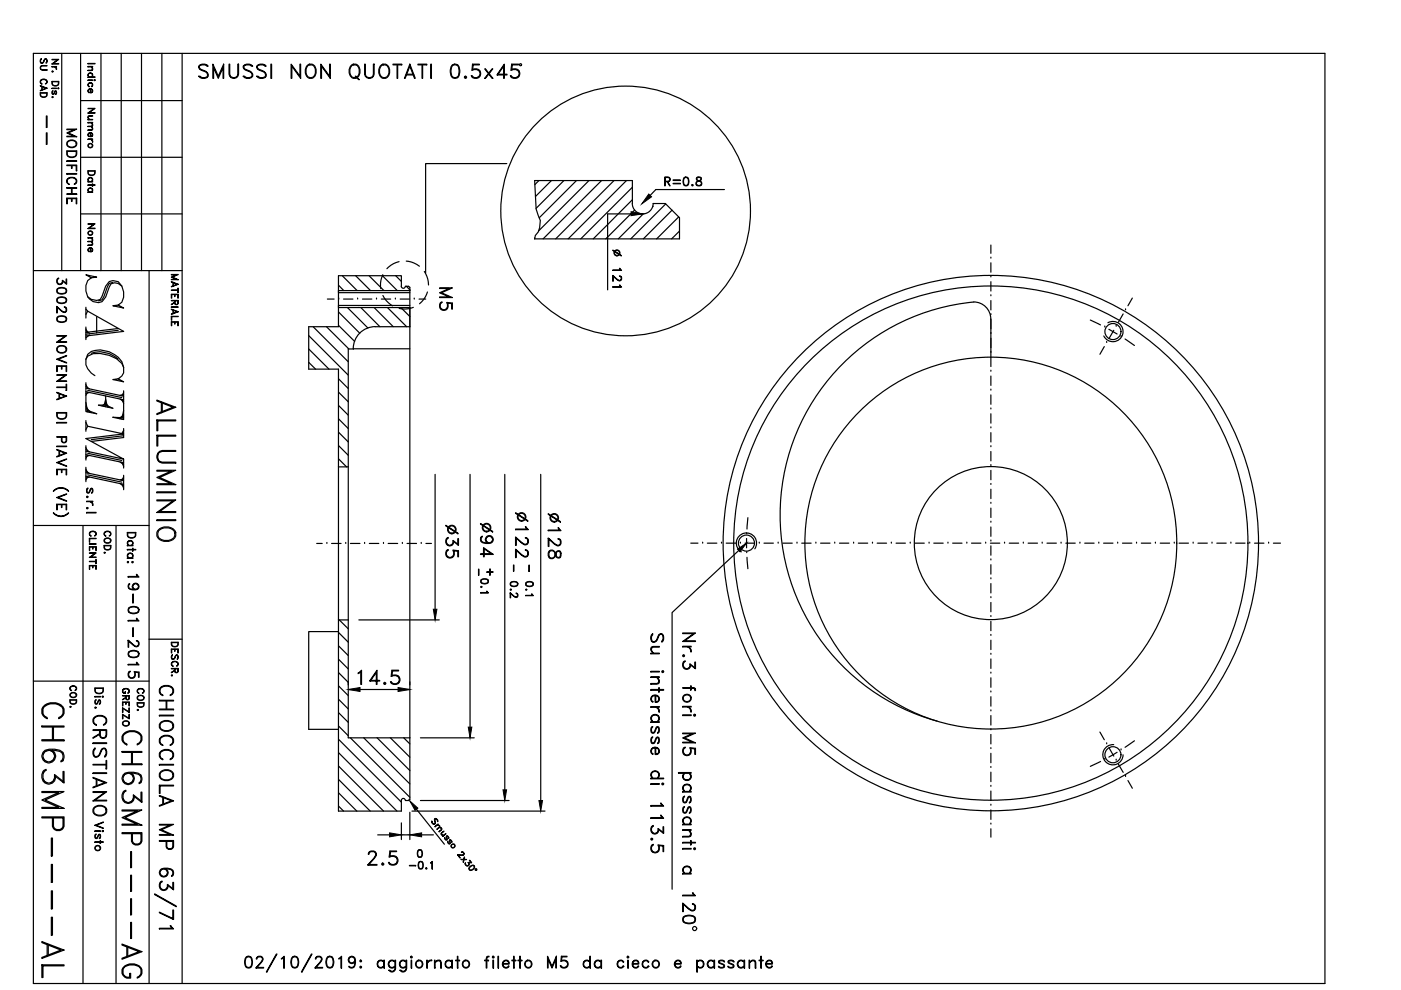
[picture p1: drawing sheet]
<svg xmlns="http://www.w3.org/2000/svg" width="297mm" height="210mm" viewBox="0 0 297 210" stroke-linecap="round" stroke-linejoin="round" font-family="sans-serif">
<defs><g id="words">
<text font-size="12.8" x="27.5" y="105.1" transform="rotate(-90 27.5 105.1)">SACEMI</text>
<text font-size="8.4" x="14.8" y="208.5" transform="rotate(-90 14.8 208.5)">CH63MP----AL</text>
<text font-size="7.9" x="31.4" y="208.5" transform="rotate(-90 31.4 208.5)">CH63MP----AG</text>
<text font-size="7.5" x="38.5" y="116.1" transform="rotate(-90 38.5 116.1)">ALLUMINIO</text>
<g font-size="6.6">
<text x="41.3" y="18">SMUSSI NON QUOTATI 0.5x45</text>
<text x="75.1" y="146.4">14.5</text>
<text x="24" y="174.3" transform="rotate(-90 24 174.3)">CRISTIANO</text>
</g>
<text font-size="6.2" x="76.9" y="184.5">2.5</text>
<g font-size="5.7">
<text x="97" y="67" transform="rotate(-90 97 67)">M5</text>
<text x="30.7" y="145" transform="rotate(-90 30.7 145)">19-01-2015</text>
<text x="141.8" y="182" transform="rotate(-90 141.8 182)">Su interasse di 113.5</text>
</g>
<text font-size="5.3" x="17.6" y="44.5" transform="rotate(-90 17.6 44.5)">MODIFICHE</text>
<g font-size="4.9">
<text x="140.1" y="40.6">R=0.8</text>
<text x="21.5" y="54.7" transform="rotate(-90 21.5 54.7)">Nome</text>
<text x="111.1" y="128.1" transform="rotate(-90 111.1 128.1)">- 0.2</text>
</g>
<g font-size="4.4">
<text x="11.3" y="21.9" transform="rotate(-90 11.3 21.9)">SU CAD</text>
<text x="24.7" y="118.5" transform="rotate(-90 24.7 118.5)">COD.</text>
<text x="102.3" y="123.1">+</text>
<text x="17.6" y="151.3" transform="rotate(-90 17.6 151.3)">COD.</text>
<text x="28.6" y="155.2" transform="rotate(-90 28.6 155.2)">GREZZO</text>
<text x="31.7" y="151.7" transform="rotate(-90 31.7 151.7)">COD.</text>
</g>
<text font-size="3.1" x="11.3" y="31.8" transform="rotate(-90 11.3 31.8)">--</text>
</g></defs>
<!-- layer: 11 -->
<g fill="none" stroke="#000" stroke-width=".25">
<path d="M210.1 54.7h.1M210.1 58.7h.1M210.1 52v1.7M210.1 55.7v2M210.1 59.7v2M69.4 63.4h1.4M71.8 63.4h.1M72.8 63.4h2M75.8 63.4h.1M76.8 63.4h2M79.8 63.4h.1M80.8 63.4h2"/>
<path d="M83.8 63.4h.1M84.8 63.4h2M87.8 63.4h.1M88.8 63.4h1.5M210.1 62.7h.1M210.1 66.7h.1M210.1 70.7h.1M210.1 74.7h.1M210.1 78.7h.1M210.1 63.7v2M210.1 67.7v2M210.1 71.7v2"/>
<path d="M210.1 75.7v2M210.1 79.7v2M231.2 67.9l2.1 1M234.1 73.5l-.9 1.6M234.2 69.3h.1M234.6 72.6h.1M235.1 69.8l1.7 1M236.1 70l-1 1.7M236.7 69.2h.1M237.7 71.3h.1M238.1 66.6l-1 1.7M238.5 71.9l2 1.4"/>
<path d="M238.6 65.7h.1M240.1 63.2l-1 1.6M210.1 82.7h.1M210.1 86.7h.1M210.1 90.7h.1M210.1 94.7h.1M210.1 98.7h.1M210.1 83.7v2M210.1 87.7v2M210.1 91.7v2M210.1 95.7v2M210.1 99.7v2"/>
<path d="M67.1 115.2h1.2M69.3 115.2h.1M70.3 115.2h2M73.3 115.2h.1M74.3 115.2h2M77.3 115.2h.1M78.3 115.2h2M81.3 115.2h.1M82.3 115.2h2M85.3 115.2h.1M86.3 115.2h2M89.3 115.2h.1"/>
<path d="M90.3 115.2h1.2M146.5 115.2h1.5M149 115.2h.1M150 115.2h2M153 115.2h.1M154 115.2h2M157 115.2h.1M158 115.2h2M158.3 114.2v2M158.3 113.2h.1M158.3 117.2h.1M158.4 118.2l.2 2.4"/>
<path d="M158.6 109.8l-.2 2.4M161 115.2h.1M162 115.2h2M165 115.2h.1M166 115.2h2M169 115.2h.1M170 115.2h2M173 115.2h.1M174 115.2h2M177 115.2h.1M178 115.2h2M181 115.2h.1"/>
<path d="M182 115.2h2M185 115.2h.1M186 115.2h2M189 115.2h.1M190 115.2h2M193 115.2h.1M194 115.2h2M197 115.2h.1M198 115.2h2M201 115.2h.1M202 115.2h2M205 115.2h.1"/>
<path d="M206 115.2h2M209 115.2h.1M210 115.2h2M210.1 102.7h.1M210.1 106.7h.1M210.1 110.7h.1M210.1 114.7h.1M210.1 118.7h.1M210.1 103.7v2M210.1 107.7v2M210.1 111.7v2M210.1 115.7v2"/>
<path d="M210.1 119.7v2M213 115.2h.1M214 115.2h2M217 115.2h.1M218 115.2h2M221 115.2h.1M222 115.2h2M225 115.2h.1M226 115.2h2M229 115.2h.1M230 115.2h2M233 115.2h.1"/>
<path d="M234 115.2h2M237 115.2h.1M238 115.2h2M241 115.2h.1M242 115.2h2M245 115.2h.1M246 115.2h2M249 115.2h.1M250 115.2h2M253 115.2h.1M254 115.2h2M257 115.2h.1"/>
<path d="M258 115.2h2M261 115.2h.1M262 115.2h2M265 115.2h.1M266 115.2h2M269 115.2h.1M270 115.2h1.5M210.1 122.7h.1M210.1 126.7h.1M210.1 130.7h.1M210.1 134.7h.1M210.1 138.7h.1"/>
<path d="M210.1 123.7v2M210.1 127.7v2M210.1 131.7v2M210.1 135.7v2M210.1 139.7v2M210.1 142.7h.1M210.1 146.7h.1M210.1 150.7h.1M210.1 154.7h.1M210.1 158.7h.1M210.1 143.7v2M210.1 147.7v2"/>
<path d="M210.1 151.7v2M210.1 155.7v2M210.1 159.7v2M233.2 155.2l.9 1.6M234.6 157.7h.1M235.1 158.6l1 1.7M236.8 159.5l-1.7 1M237.7 159h.1M240.5 157.1l-2 1.3M210.1 162.7h.1M210.1 166.7h.1M210.1 170.7h.1"/>
<path d="M210.1 174.7h.1M210.1 163.7v2M210.1 167.7v2M210.1 171.7v2M210.1 175.7v1.8M233.3 161.5l-2.1 1M234.2 161h.1M236.7 161.2h.1M237.1 162l1 1.8M238.6 164.6h.1M239.1 165.5l1 1.6"/>
</g>
<!-- layer: 3 -->
<g fill="none" stroke="#000" stroke-width=".25">
<path d="M7.1 11.3h273.8v197.2h-273.8zM13.1 11.3v46.1M17.1 11.3v46.1M18.7 13.5h1.5zM18.7 14.1l.9 .1zM18.7 14.9h.7l.2-.2-.2-.5 .2 .2v.5zM18.7 16.3l1.5 .1zM18.7 17h.9zM18.9 15.5a.48 .48 0 0 1 .7 .1 .48 .48 0 0 1-.2 .7l.2-.3a.44 .44 0 0 0-.4-.5 .44 .44 0 0 0-.5 .5l.2 .3-.2-.3zM18.9 17.6a.45 .45 0 0 1 .6 .1 .45 .45 0 0 1-.1 .6 .4 .4 0 0 0 .1-.6 .4 .4 0 0 0-.6 0 .4 .4 0 0 0 0 .6l-.2-.2zM19.1 18.9v.8a.48 .48 0 0 0 .5-.5 .48 .48 0 0 0-.5-.5 .48 .48 0 0 0-.4 .5v.3l.2 .1a.4 .4 0 0 1 0-.6 .4 .4 0 0 1 .6 0 .4 .4 0 0 1-.1 .6h-.2v-.7M20 16.9l.2 .1-.1 .1z"/>
<path d="M20.1 17h.1M21.4 11.3v46.1M25.7 11.3v46.1M30 11.3v46.1M34.3 11.3v46.1M38.6 11.3v197.2M17.1 21.3h21.5M17.1 33.4h21.5M18.7 23h1.5l-1.3 .9 1.3 .1h-1.5l1.2-1zM18.7 25.3l.9 .1zM18.7 26h.9zM18.7 26.8h.7l.2-.3-.2-.5 .2 .3v.5z"/>
<path d="M18.7 27.6h.7l.2-.3-.2-.5 .2 .2v.6zM18.7 29.5h.9zM18.7 36.2h1.5v.5a.8 .8 0 0 1-.8 .5 .8 .8 0 0 1-.7-.5zM18.7 38.5l.9 .1zM18.7 39.2l1.5 .1zM18.7 24.6l.9-.1-.8 .2-.1 .3 .2 .3-.2-.3zM18.7 36.3h1.4a.71 .71 0 0 1-.5 .8 .71 .71 0 0 1-.9-.4zM18.9 37.7a.49 .49 0 0 1 .7 .1 .49 .49 0 0 1-.2 .7l.2-.3a.44 .44 0 0 0-.4-.5 .44 .44 0 0 0-.5 .5l.2 .3-.2-.3zM18.9 39.9a.48 .48 0 0 1 .7 .1 .48 .48 0 0 1-.2 .7l.2-.3a.44 .44 0 0 0-.4-.5 .44 .44 0 0 0-.5 .5l.2 .3-.2-.3zM19.1 28.2v.8a.46 .46 0 0 0 .5-.6 .46 .46 0 0 0-.7-.2l-.2 .5 .2 .2a.4 .4 0 0 1 0-.6 .4 .4 0 0 1 .6 0 .4 .4 0 0 1-.1 .6h-.2v-.7M19.2 29.5a.47 .47 0 0 1 .4 .6zM19.6 39v.5z"/>
<path d="M7.1 57.4h31.5M12.1 59.9l.2 .2 .3 .2 .4-.2 .2-.2M12.3 59l-.2 .3M13.3 59.6a.7 .7 0 0 1-.6 .7 .7 .7 0 0 1-.8-.5 .7 .7 0 0 1 .5-.9v.1a.69 .69 0 0 0 .1 1.3M17.1 45.4h21.5M18.7 40.7l.9 .1zM31.6 57.4v151.1M36.3 58.2h1.5l-1.3 .6 1.3 .5h-1.5l1.1-.1-1.1-.4 1.1-.5zM36.3 59.7l1.5 .6-1.5 .5 1.3-.5zM36.7 59.9v.8M36.8 59.9v.7M12 65.1l1 .8a.64 .64 0 0 0 1 .2 .7 .7 0 0 0-.1-1h-.3l.3 .1 .1 .7a.42 .42 0 0 1-.7 .2l-1.3-1.1v1.4l.1-1.3"/>
<path d="M12 71.2h2.1l-1.8 1.3 1.8 .1h-2.1l1.8-1.3zM12 76.2l2.1-.8-1.8 .8 1.8 .8zM12 79.5h2.1l-1.8 1.3 1.8 .1h-2.1l1.8-1.3zM12.1 61.2a1.34 1.34 0 0 1 2 .3v.3a1.21 1.21 0 0 1-2.1 0zM12.1 61.4a1.61 1.61 0 0 1 1.9 0M12.1 61.9a1.61 1.61 0 0 0 1.9 0M12.1 63.3a1.3 1.3 0 0 1 2 .3v.1a1.19 1.19 0 0 1-2.1 0zM12.1 63.3a1.61 1.61 0 0 1 1.9 0M12.1 64a1.61 1.61 0 0 0 1.9 0M12.1 67.3a1.34 1.34 0 0 1 2 .3v.1a1.13 1.13 0 0 1-1.7 .6 .67 .67 0 0 1-.3-1zM12.1 67.4a1.52 1.52 0 0 1 1.9 0M12.1 68a1.61 1.61 0 0 0 1.9 0"/>
<path d="M12.2 61.2v.9M12.2 63.3v.7M12.2 67.3v.8M12.2 73.7a1.1 1.1 0 0 1 1.8 .3 .99 .99 0 0 1-.7 .8 .99 .99 0 0 1-1.1-.3zM12.3 73.5a1.07 1.07 0 0 1 1.2-.2 1.07 1.07 0 0 1 .6 1 1.1 1.1 0 0 1-1.2 .6 1.1 1.1 0 0 1-.9-1zM14.1 77.6h-2.1v1.2l.1-1.1h1.9M36.3 62.4h1.5v.8l-.1-.7h-1.3l-.1 .7zM36.3 65.1h1.5zM36.3 65.5l1.5 .6-1.5 .5 1.3-.5zM36.3 67.1h1.5h-1.4l-.1 .8zM36.3 68.2h1.5v.9l-.1-.8h-1.3l-.1 .8zM36.7 65.7v.8"/>
<path d="M36.8 65.8v.7M37 62.5v.4l.1-.4M37 63.8l.2 .7h.4l.2-.8h-1.5l1.4 .1-.1 .6h-.4l-.1-.6M37 64.1l-.7 .5 .7-.4M37 68.3v.4l.1-.4M37.7 61.5h-1.4l1.4 .1M37.7 61.1l.1 .9zM71.8 64.8h15.1M71.8 62.1h15.1M86.9 73.9l-12 .1M86.9 61.5v3.7h-15.1v-3.6h15.1M86.9 69.3v87.1"/>
<path d="M210.1 67.6a3.6 3.6 0 0 0-3.6-3.6 45.4 45.4 0 0 0-40.9 41.2 45.4 45.4 0 0 0 33.1 47.7M210.1 67.6v8.1M234.9 68.4a2.15 2.15 0 0 1 3 .9 2.15 2.15 0 0 1-1 2.9 2.15 2.15 0 0 1-2.9-1M12 83.2l2.1 .8-2.1 .8 1.8-.8zM12 87.5h2.1v.7a1.12 1.12 0 0 1-1 .7 1.12 1.12 0 0 1-1.1-.7zM12 89.6l2.1 .1zM12 94.6l2.1 .1zM12 95.3l2.1 .8-2.1 .8 1.8-.8zM12 98.1l2.1-.8-1.8 .8 1.8 .8zM12.1 87.6h1.9a1.02 1.02 0 0 1-.5 1.2 1.02 1.02 0 0 1-1.3-.3zM12.5 83.4v1.2M12.5 95.5v1.2"/>
<path d="M12.6 83.5v1M12.6 95.6v1M13 92.7l.1 1a.56 .56 0 0 0 .6 .2 .56 .56 0 0 0 .4-.4v-.9h-2.1l2 .1-.1 1h-.7l-.1-1M14 82.1h-2l2 .1M14.1 99.5h-2.1v1.2l.1-1.1h1.9M71.8 99v32.4M73.8 99v32.4M7.1 111.4h24.5M11.3 104.1a2.05 2.05 0 0 1 3.2 .1 2.16 2.16 0 0 0-3.2 0zM11.3 108.7a2.16 2.16 0 0 0 3.2 0 1.97 1.97 0 0 1-3.2 0zM12 105.5l2.1-.8-1.8 .8 1.8 .8zM14.1 106.9h-2.1v1.2l.1-1.1h1.9"/>
<path d="M17.6 111.4v97.1M19 114.1l1.4 .1h-1.4v.8zM19 115.3l1.4 .1zM19 117.2h1.4l-1.2 .9 1.2 .1h-1.4l1.2-.9zM19 119.9h1.4v.8l-.1-.7h-1.3v.7zM19 112.9a.72 .72 0 0 1 .9-.3 .72 .72 0 0 1 .4 .8l-.2 .3a.5 .5 0 0 0 .2-.6 .5 .5 0 0 0-.5-.4h-.3a.5 .5 0 0 0-.5 .4 .5 .5 0 0 0 .3 .6l-.3-.4zM19.6 120v.4l.1-.4M20.3 119h-1.3l1.3 .1M20.4 115.9h-1.4v.8v-.7h1.3M24.6 111.4v97.1M27 112.9h1.8v.6a.96 .96 0 0 1-.9 .6 .96 .96 0 0 1-.9-.6zM27 115.6l1.2 .1z"/>
<path d="M27 116.5l1.8 .1zM27 118.3l1.2 .1zM27.1 113h1.6a.86 .86 0 0 1-.6 1 .86 .86 0 0 1-1-.5zM27.2 114.7a.58 .58 0 0 1 .9 .1 .58 .58 0 0 1-.2 .8l.2-.3a.52 .52 0 0 0-.5-.6 .52 .52 0 0 0-.5 .6l.1 .3a.54 .54 0 0 1 0-.9zM27.2 117.3a.59 .59 0 0 1 .9 .2 .59 .59 0 0 1-.2 .8l.2-.3a.53 .53 0 0 0-.5-.7 .53 .53 0 0 0-.5 .7l.1 .3a.55 .55 0 0 1 0-1zM28.1 116.2l.1 .6zM160 116.4a2.15 2.15 0 0 0-.6-3.1 2.15 2.15 0 0 0-3 .7 2.15 2.15 0 0 0 .8 3M31.6 135.5h7M36.3 136.2h1.5v.5a.79 .79 0 0 1-.7 .5 .79 .79 0 0 1-.8-.5zM36.3 137.6h1.5v.8l-.1-.7h-1.3l-.1 .7zM36.4 136.2h1.3v.5a.7 .7 0 0 1-.6 .4 .7 .7 0 0 1-.7-.4zM36.5 138.8l-.1 .4 .1 .5 .5-.1 .4-.8a.55 .55 0 0 1 .4 .5 .55 .55 0 0 1-.2 .5l.1-.3-.1-.6-.3 .1-.3 .6a.35 .35 0 0 1-.6 .1l-.1-.5z"/>
<path d="M37 137.7v.4l.1-.4M71.8 133.9h-6.3v20.7h6.3M101.9 125.6h1.5l-.2-.3 .4 .4zM111.4 126.2h1.5l-.1-.3 .3 .4zM111.5 123.5l.6-.2a.72 .72 0 0 1 1 .6 .94 .94 0 0 1-1.7 0zM111.5 123.6l.6-.2 .9 .2M111.5 124.1l.6 .2 .9-.2M112.9 123.5v.6M7.1 144.4h24.5M20.1 145.9h1.8v.6a.95 .95 0 0 1-.9 .6 .95 .95 0 0 1-.9-.6zM20.1 147.7l1.2 .1zM20.2 146h1.6a.85 .85 0 0 1-.5 1 .85 .85 0 0 1-1.1-.5z"/>
<path d="M21.7 147.7l.1-.1 .1 .2h-.2zM21.7 147.7l.1 .1zM36.3 143.2l.2-.1v.1zM36.4 140.5a.71 .71 0 0 1 .9-.3 .71 .71 0 0 1 .4 .8l-.3 .3a.51 .51 0 0 0 .3-.6 .51 .51 0 0 0-.5-.4h-.3a.51 .51 0 0 0-.5 .4 .51 .51 0 0 0 .3 .6l-.2-.1a.47 .47 0 0 1-.1-.7zM36.5 143.2h.1M37 141.8l.1 .7 .4 .1 .3-.3v-.6h-1.5l1.4 .1-.1 .7h-.4l-.1-.7M37 142.1l-.7 .5 .7-.4M236.1 157.9a2.15 2.15 0 0 0-2.3 2 2.15 2.15 0 0 0 2.1 2.3 2.15 2.15 0 0 0 2.2-2.2M20.1 178.5l1.8 .1zM20.2 177.6h.4M20.3 176.9v.8M20.9 177h.3"/>
<path d="M21 176.9l-.4 .8-.2 .1a.54 .54 0 0 1 0-.9l-.2 .1M21.2 176.9v.8M21.2 177.6l-.1 .2a.54 .54 0 0 0 0-.9l-.6 .8M21.2 178.2l.1 .6zM86.8 183.5l1.3 .1zM88.7 180.2a.54 .54 0 0 1 .8 .3l.1 .3a.74 .74 0 0 1-.5 1l-.4-.1-.2-.2v-.7zM88.7 181.6h.6M88.7 180.3h.6M88.8 180.2l-.3 .6 .3 .9M88.9 182.7a.57 .57 0 0 1 .8 .2v.4a.69 .69 0 0 1-.4 .9h-.2a1.03 1.03 0 0 1-.2-1.5zM88.9 184.1h.6M88.9 182.8h.6"/>
<path d="M89 182.7l-.3 .6 .3 .9M89.2 180.2l.3 .6-.3 .9M89.4 182.7l.3 .6-.3 .9M90.3 184l.2 .1-.1 .1h-.1zM90.3 184.1l.1 .1zM91.3 182.9l.4-.3v1.6l-.1-1.4zM52.2 202.9a.79 .79 0 0 1 1.2 .3 2.16 2.16 0 0 1-.2 1.9 .79 .79 0 0 1-1.2-.3 1.99 1.99 0 0 1 .2-1.9zM52.2 205l.4 .1 .6-.1M52.2 203l.4-.1 .6 .1M52.4 202.9a1.9 1.9 0 0 0 0 2.2M53.1 202.9a1.9 1.9 0 0 1 0 2.2M54.3 205.1h1.6v.1h-1.7l1.3-1.5a.49 .49 0 0 0-.2-.8h-.5l-.5 .4 .3-.4 .7-.2a.62 .62 0 0 1 .4 1l-1.4 1.5"/>
<path d="M58.6 202.3h.1l-2.2 3.8zM59.7 203.2l.5-.5v2.5l-.1-2.2zM62 202.9a.79 .79 0 0 1 1.2 .3 2.08 2.08 0 0 1-.2 1.9 .77 .77 0 0 1-1.2-.3 1.99 1.99 0 0 1 .2-1.9zM62 205l.4 .1 .6-.1M62 203l.4-.1 .6 .1M62.1 202.9a1.99 1.99 0 0 0 0 2.2M62.9 202.9a1.9 1.9 0 0 1 0 2.2M66 202.3h.2l-2.2 3.8h-.1zM66.9 205.1h1.5v.1h-1.7l1.3-1.5a.49 .49 0 0 0-.2-.8h-.5l-.4 .4 .2-.4 .7-.2a.62 .62 0 0 1 .4 1l-1.3 1.5M69.5 202.9a.79 .79 0 0 1 1.1 .3 1.99 1.99 0 0 1-.2 1.9 .79 .79 0 0 1-1.2-.3 1.99 1.99 0 0 1 .3-1.9zM69.5 205l.3 .1 .6-.1M69.5 203l.3-.1 .6 .1"/>
<path d="M69.6 202.9a1.9 1.9 0 0 0 0 2.2M70.3 202.9a1.9 1.9 0 0 1 0 2.2M71.8 203.2l.6-.5v2.5h-.1v-2.2zM73.9 203.7a.72 .72 0 0 0 1.1 .4l.2-.4M73.9 203.3a.69 .69 0 0 1 1.1-.3l.2 .3M74.1 205l.3 .1 .6-.1M74.4 202.9a.69 .69 0 0 0-.3 1l.3 .3M74.8 202.9l.3 .2a2.37 2.37 0 0 1-.2 2M75.2 203.9a.76 .76 0 0 1-1.1 .2 .76 .76 0 0 1 0-1.2 .76 .76 0 0 1 1.1 .2 2.19 2.19 0 0 1-.2 2 .71 .71 0 0 1-1.1-.2l.3 .2M75.2 203.6l-.1 .3-.3 .3M76.3 205l.2-.1 .2 .2-.3 .1zM76.4 203.6l.3 .1-.2 .2-.2-.1z"/>
<path d="M76.4 203.7l.1 .1zM76.4 205l.1 .1zM80.1 203.9a.74 .74 0 0 1 1.3 0l-.5-.2a.72 .72 0 0 0-.8 .7 .72 .72 0 0 0 .8 .7l.5-.2a.8 .8 0 0 1-1.2 .2 .8 .8 0 0 1-.1-1.2zM81.4 203.6h.1v1.6h-.1zM82.5 203.9a.74 .74 0 0 1 1.2 0l-.4-.2a.72 .72 0 0 0-.9 .7 .72 .72 0 0 0 .9 .7l.4-.2a.8 .8 0 0 1-1.1 .2 .8 .8 0 0 1-.1-1.2zM83.7 203.6h.2v1.8a.76 .76 0 0 1-.6 .7 .76 .76 0 0 1-.8-.4h.2a.56 .56 0 0 0 .9 0zM84.8 203.9a.74 .74 0 0 1 1.3 0l-.5-.2a.72 .72 0 0 0-.8 .7 .72 .72 0 0 0 .8 .7l.5-.2a.8 .8 0 0 1-1.1 .2 .8 .8 0 0 1-.2-1.2zM86.1 203.6h.1v1.8a.76 .76 0 0 1-.6 .7 .76 .76 0 0 1-.8-.4h.2a.59 .59 0 0 0 1 0zM87 202.9l.3-.2 .1 .3-.2 .1zM87.2 202.9l.1 .1zM87.2 203.6l.1 1.6zM90.5 203.6l.1 1.6z"/>
<path d="M90.7 203.9l.5-.3h.3v.1a.87 .87 0 0 0-.9 .6zM92.1 203.6l.1 1.6zM92.2 204.1l.6-.5 .6 .1 .1 1.5h-.1v-1.1a.49 .49 0 0 0-.8-.3zM94.5 203.9a.76 .76 0 0 1 1.3 0l-.5-.2a.72 .72 0 0 0-.8 .7 .72 .72 0 0 0 .8 .7l.5-.2a.81 .81 0 0 1-1.1 .2 .81 .81 0 0 1-.2-1.2zM95.8 203.6l.1 1.6zM96.6 203.6h.8v.1h-.8zM97 202.7l.1 2.5zM102.8 203.6h.8v.1h-.8zM103.3 202.9l-.1 .3v2h-.1v-2l.1-.3 .5-.2v.2l-.5 .1M104.5 202.7l.3 .2-.2 .2-.2-.1zM104.5 202.9l.1 .1zM104.5 203.6h.1v1.6h-.1z"/>
<path d="M105.6 202.7l.1 2.5zM106.6 204.3h1.2v-.2a.7 .7 0 0 0-1.1-.1 .7 .7 0 0 0 .4 1.1h.4l.3-.3 .1 .1a.79 .79 0 0 1-1.1 .1 .79 .79 0 0 1-.1-1.1 .79 .79 0 0 1 1.1-.1l.1 .6h-1.3M108.5 203.6h.9v.1h-.9zM108.9 202.7l.1 2.5zM109.8 203.6h.8v.1h-.8zM110.2 202.7h.1v2.5h-.1zM116.1 202.7l.9 2.2 1-2.2v2.5l-.1-1.9-.9 1.9-.8-1.9-.1 1.9zM118.9 204.9l.4 .2M119.9 203.7a.75 .75 0 0 1 .4 .7 .75 .75 0 0 1-.4 .7M120.3 204.2a1 1 0 0 0-1.4-.4l.1-1.1h1.2v.2h-1l-.2 .8a.88 .88 0 0 1 1.3 .2 .88 .88 0 0 1-.3 1.2 .88 .88 0 0 1-1.2-.3 .92 .92 0 0 0 1.5-.1M123.7 203.9a.76 .76 0 0 1 1.4 0l-.5-.2a.72 .72 0 0 0-.9 .7 .72 .72 0 0 0 .9 .7l.5-.2a.81 .81 0 0 1-1.2 .2 .81 .81 0 0 1-.2-1.2zM125.1 202.7l.1 2.5z"/>
<path d="M126.1 203.9a.74 .74 0 0 1 1.3 0l-.5-.2a.72 .72 0 0 0-.8 .7 .72 .72 0 0 0 .8 .7l.5-.2a.8 .8 0 0 1-1.1 .2 .8 .8 0 0 1-.2-1.2zM127.4 203.6h.1v1.6h-.1zM131 203.9a.74 .74 0 0 1 1.3 0l-.2 .2a.68 .68 0 0 0-1-.2 .68 .68 0 0 0 .1 1.1l.6 .1 .3-.3 .2 .1a.8 .8 0 0 1-1.2 .2 .8 .8 0 0 1-.1-1.2zM133.1 202.7l.2 .2-.1 .2-.2-.1zM133.1 202.9l.1 .1zM133.1 203.6l.1 1.6zM134.1 204.3h1.2l-.1-.5a.69 .69 0 0 0-1.1 .6 .69 .69 0 0 0 1.1 .6l.1-.2 .1 .1a.78 .78 0 0 1-1.1 .1 .78 .78 0 0 1-.1-1.1 .78 .78 0 0 1 1.1-.1l.1 .6h-1.3M136.3 203.9a.76 .76 0 0 1 1.3 0l-.2 .2a.68 .68 0 0 0-1-.2 .68 .68 0 0 0 .1 1.1l.6 .1 .3-.3 .2 .1a.81 .81 0 0 1-1.2 .2 .81 .81 0 0 1-.1-1.2zM143.1 204.3h1.2l-.1-.5a.69 .69 0 0 0-1.1 .6 .69 .69 0 0 0 1.1 .6l.1-.2 .1 .1a.79 .79 0 0 1-1.1 .1 .79 .79 0 0 1-.1-1.1 .79 .79 0 0 1 1.1-.1l.1 .6h-1.3M147.7 203.6h.1v2.5h-.1zM147.8 203.9a.79 .79 0 0 1 1.2-.1 .79 .79 0 0 1 0 1.2 .79 .79 0 0 1-1.2-.1l.5 .2a.72 .72 0 0 0 .8-.7 .72 .72 0 0 0-.8-.7zM150.1 203.9a.74 .74 0 0 1 1.3 0l-.5-.2a.72 .72 0 0 0-.8 .7 .72 .72 0 0 0 .8 .7l.5-.2a.8 .8 0 0 1-1.2 .2 .8 .8 0 0 1-.1-1.2z"/>
<path d="M151.4 203.6h.1v1.6h-.1zM152.4 205l.4 .1 .7-.1M152.4 204.1l1.1 .4 .1 .4a.74 .74 0 0 1-1.3 0l.3 .2M152.4 203.8l.4-.1 .7 .1M152.6 203.7l-.2 .2 .2 .3M153.4 203.7l.2 .2a.74 .74 0 0 0-1.3 0l.1 .3 1.1 .5M153.4 204.5l.1 .3-.1 .3M154.4 205l.4 .1 .7-.1M154.4 204.1l1.1 .4 .1 .4a.74 .74 0 0 1-1.3 0l.3 .2M154.4 203.8l.4-.1 .7 .1M154.6 203.7l-.2 .2 .2 .3M155.4 203.7l.2 .2a.74 .74 0 0 0-1.3 0l.1 .3 1.1 .5"/>
<path d="M155.4 204.5v.6M156.4 203.9a.74 .74 0 0 1 1.3 0l-.4-.2a.72 .72 0 0 0-.9 .7 .72 .72 0 0 0 .9 .7l.4-.2a.8 .8 0 0 1-1.1 .2 .8 .8 0 0 1-.2-1.2zM157.7 203.6h.2v1.6h-.2zM158.8 203.6l.1 1.6zM158.9 204.1l.6-.5 .6 .1 .1 1.5h-.1v-1.1a.49 .49 0 0 0-.8-.3zM160.9 203.6h.9v.1h-.9zM161.3 202.7l.1 2.5zM162.5 204.3h1.1v-.2a.68 .68 0 0 0-1-.2 .68 .68 0 0 0 .1 1.1l.6 .1 .3-.3 .2 .1a.79 .79 0 0 1-1.1 .2 .79 .79 0 0 1-.2-1.2 .79 .79 0 0 1 1.1-.1l.2 .6h-1.3"/>
<circle cx="19.2" cy="30.9" r=".44"/>
<circle cx="19.2" cy="30.9" r=".49"/>
<circle cx="236" cy="70.3" r="1.7"/>
<circle cx="158.3" cy="115.2" r="1.7"/>
<circle cx="210.1" cy="115.2" r="56.8"/>
<circle cx="210.1" cy="115.2" r="54.5"/>
<circle cx="210.1" cy="115.2" r="39.4"/>
<circle cx="210.1" cy="115.1" r="16.2"/>
<circle cx="20.7" cy="179.8" r=".53"/>
<circle cx="20.7" cy="179.8" r=".6"/>
<circle cx="236" cy="160" r="1.7"/>
<circle cx="88.9" cy="204.4" r=".82"/>
<circle cx="88.9" cy="204.4" r=".72"/>
<circle cx="98.8" cy="204.4" r=".83"/>
<circle cx="98.8" cy="204.4" r=".72"/>
<circle cx="112" cy="204.4" r=".82"/>
<circle cx="112" cy="204.4" r=".72"/>
<circle cx="139" cy="204.4" r=".72"/>
<circle cx="139" cy="204.4" r=".82"/>
</g>
<!-- layer: 5 -->
<g fill="none" stroke="#000" stroke-width=".25">
<path d="M113.4 50.6h.1M134.1 43.1a2.21 2.21 0 0 0 2.2 2.3 2.21 2.21 0 0 0 2.2-2.3l2.6 .1 3 3v4.4h-30.7M134.1 43.2v-4.9h-20.7l.3 6 .4 1.4a3.7 3.7 0 0 1-.6 4.2l-.1 .7M71.8 64.8v4.5h-6.3v9h6.3v20.7h2v-25h1.1M79.6 69.3a4.7 4.7 0 0 0-4.7 4.6M85.9 60.7a.42 .42 0 0 1-.4 .4 .42 .42 0 0 1-.4-.4v-2.2h-13.3v3.6M86 60.7h.6l.3 .2v.7M86.9 65.2v4.1h-7.3M156.6 116.7l-14.1 13.2v58.6M144.7 134.2h2.8l-2.4 1.7h2.4v.1h-2.8l2.4-1.7h-2.4zM144.7 137h1.8v.2h-1.8zM144.9 138.8l.2 .2-.1 .2-.3-.1z"/>
<path d="M144.9 139l.1 .1zM145.8 137.2a.89 .89 0 0 1 .7 1h-.1a.94 .94 0 0 0-.6-1zM144.7 149.8h1.8v.1h-1.8zM144.7 151.6h1.8v.1h-1.8zM144.7 155.4h2.8l-2.4 1.1 2.4 1h-2.8v-.1h2.1l-2.1-.9 2.1-.9h-2.1zM144.9 141.3a.78 .78 0 0 0 1.1 .4l.3-.4M144.9 159.5a.82 .82 0 0 0 .7 .6 .82 .82 0 0 0 .8-.6M145.1 140.2l-.2 .4M145.1 158.5l-.2 .4M145.8 149.9a.89 .89 0 0 1 .7 1h-.1a.94 .94 0 0 0-.6-1zM146.3 140.9l1.2 .9v-1.4h-.2v1.3M146.4 140.9a.87 .87 0 0 1-.9 1 .87 .87 0 0 1-.8-1.1l.2-.4 .4-.3v.1a.86 .86 0 0 0-.5 .9 .86 .86 0 0 0 .6 .7"/>
<path d="M146.4 145.4h.1v.9h-.1zM147.1 151.6l.2-.2 .2 .3-.3 .1zM147.2 145.9l.1 .5h.2l-.2-.5-.4-.1h-2.2v.1h2.2l.4 .1M147.2 151.6l.1 .1zM147.5 141.7l-1.2-.9-.1 .7-.4 .3M85.9 169.7a.43 .43 0 0 0-.4-.4 .43 .43 0 0 0-.4 .4v2.3h-13.3v-40.6h2v25h13.1v13.1l-.3 .2h-.6M143.9 163.8h2.6v.1h-2.6zM144.7 167.8h1.8v.1h-1.8zM144.7 174.7h1.8v.2h-1.8zM144.7 175.9h1.8v.1h-1.8zM144.7 177.3h1.3a.56 .56 0 0 0 .3-.9l-.3-.4 .5 .7-.1 .6-.4 .2h-1.3zM144.7 178.6h2.8v.1h-2.8z"/>
<path d="M144.7 179.9h1.8v.1h-1.8zM144.9 166.6a.89 .89 0 0 1 1.3-.2 .89 .89 0 0 1 0 1.4l.2-.5a.78 .78 0 0 0-.8-.9 .78 .78 0 0 0-.7 .9l.2 .5a.81 .81 0 0 1-.2-1.2zM144.9 170l.2 .1 .4-.1M144.9 172.2l.2 .1 .4-.1M144.9 173.6a.89 .89 0 0 1 1.3-.2 .89 .89 0 0 1 0 1.3l.2-.5a.78 .78 0 0 0-.8-.9 .78 .78 0 0 0-.7 .9l.2 .5a.8 .8 0 0 1-.2-1.1zM145 168.9l-.1 .4 .1 .8M145 171.1l-.1 .4 .1 .8M145.1 163.9l-.2 .5a.78 .78 0 0 0 .7 1 .78 .78 0 0 0 .8-1l-.2-.5a.86 .86 0 0 1 .1 1.3 .86 .86 0 0 1-1.3 0 .86 .86 0 0 1 .1-1.3zM145.4 160.1a.97 .97 0 0 1-.1-1.7 .97 .97 0 0 0-.5 1.4 .97 .97 0 0 0 1.4 .3 .97 .97 0 0 0 .2-1.4l.9 .1v1.1h.2v-1.2l-1.2-.2v.2a1 1 0 0 1-.4 1.4M145.9 169.1l.3-.2 .2 .2M145.9 171.3l.3-.2 .2 .2M146 168.9l-.5 1.2-.4 .1a.82 .82 0 0 1 0-1.4l-.2 .3"/>
<path d="M146 171.1l-.5 1.2-.4 .1a.81 .81 0 0 1 0-1.4l-.2 .3M146.3 168.9l.1 .4-.1 .8M146.3 171.1l.1 .4-.1 .8M146.4 170l-.2 .2a.82 .82 0 0 0 0-1.4l-.3 .1-.5 1.2M146.4 172.2l-.2 .2a.81 .81 0 0 0 0-1.4l-.3 .1-.5 1.2M146.4 178.2h.1v.9h-.1zM147.1 179.9l.2-.1 .2 .2-.3 .1zM147.2 179.9l.1 .1zM144.7 185.2h1.8v.1h-1.8zM144.7 189.8h2.5l-.4-.5h.1l.6 .6h-2.8zM144.7 191.6l1.3 1.2a.82 .82 0 0 0 1.3 .1l.2-.8-.3-.4-.4-.1 .5 .5v.5a.55 .55 0 0 1-.9 .3l-1.7-1.4v1.8h.2v-1.7M144.9 194.4a2.13 2.13 0 0 1 2.4 0 .88 .88 0 0 1-.4 1.3 2.29 2.29 0 0 1-2-.2l-.2-.4z"/>
<path d="M144.9 194.6a2.13 2.13 0 0 1 2.4 0M144.9 195.3a2.13 2.13 0 0 0 2.4 0M145 194.4l-.1 .4 .1 .7M145.1 183.8a.87 .87 0 0 1 1.3 .1 .87 .87 0 0 1-.2 1.3l.2-.5a.78 .78 0 0 0-.8-1 .78 .78 0 0 0-.7 1l.2 .5a.81 .81 0 0 1 0-1.4zM147.2 194.4l.1 .4-.1 .7"/>
<circle cx="145.7" cy="148" r=".79"/>
<circle cx="145.7" cy="148" r=".89"/>
</g>
<path d="M156.4 116.4l1.9-1.2-1.4 1.8z" fill="#000" stroke="#000" stroke-width=".21"/>
<!-- layer: 0 -->
<g fill="none" stroke="#000" stroke-width=".25">
<path d="M72.6 58.5l3.1 3.1M75.4 58.5l3.2 3.1M78.2 58.5l3.2 3.1M81.1 58.5l3.1 3.1M83.9 58.5l1.2 1.2M129.9 53l1.8 1.2zM129.9 57.2h1.7l-.2-.3 .4 .4zM129.9 58.5l1.4 1.1 .5-.4-.1-.5-.3-.2-.1 .1 .4 .2v.4a.4 .4 0 0 1-.6 .2l-1.2-1v1.2l.1-1.1M153.6 40.2h-14.5l-1.3 1.2M65.5 71.2l8.3 8.3M65.5 74l4.3 4.3M65.5 76.8l1.4 1.5"/>
<path d="M66.4 69.3l7.4 7.4M69.2 69.3l4.8 4.7M71.8 69l3.4 3.4M71.8 66.1l4.5 4.5M71.8 60.5l1.1 1.1M73.7 65.2l4.3 4.3M76 64.8h.1M76.5 65.2l4 4.1M79.3 65.2l4.1 4.1M82.2 65.2l4 4.1M85 65.2l1.9 1.9M86.2 60.7l.7 .8"/>
<path d="M129.9 60.8h1.7l-.2-.4 .4 .5zM71.8 80.3l2 2.1M71.8 83.1l2 2.1M71.8 86l2 2M71.8 88.8l2 2.1M71.8 91.6l2 2.1M71.8 94.5l2 2M71.8 97.3l1.7 1.7M92.3 100.6v28.6M94.5 111.4l2.6 1.8zM94.6 115.1l.3 .4 .4 .1 .5-.1 .3-.4M94.6 117.7a.83 .83 0 0 0 .8 .5 .83 .83 0 0 0 .8-.5"/>
<path d="M94.9 114.1l-.3 .4M94.9 116.6l-.3 .4M95.2 118.2a1 1 0 0 1-.2-1.7 .97 .97 0 0 0-.4 1.4 .97 .97 0 0 0 1.4 .3 .97 .97 0 0 0 .2-1.4l.9 .1v1.2h.1v-1.3l-1.1-.2v.2a.98 .98 0 0 1-.4 1.4M96.1 114.7l1.1 .9v-1.4h-.1v1.3M96.2 114.7a.87 .87 0 0 1-.9 1.1 .87 .87 0 0 1-.8-1.2l.1-.4 .4-.2a1 1 0 0 0 .2 1.6M97.2 115.5l-1.1-.9-.2 .8-.4 .2M99.7 100.6v53.6M101.9 111l2.5 1.8zM102 114l.3-.3a.78 .78 0 0 0-.4 .7 .78 .78 0 0 0 .5 .7 1.94 1.94 0 0 0 2-.3 .84 .84 0 0 0-.2-1.1 .84 .84 0 0 0-1.2 .2 .84 .84 0 0 0 .3 1.2M102.1 113.8l-.1 .4 .1 .6M102.5 116.3l1.7 1.1h-2.3v.2h2.7l-2.1-1.5v2h.1v-1.8M103 114.6l.3 .4 .4 .1"/>
<path d="M103 114.2l.3-.4 .4-.1 .5 .1 .2 .4M103.6 113.7l-.4 .3-.2 .3 .2 .5 .4 .3M103.9 113.7l.4 .3 .1 .3-.1 .5-.4 .3M104.4 114.6l-.2 .4a2.46 2.46 0 0 1-2.2-.3M107 100.6v66.9M109.3 108.7l2.6 1.8zM109.3 112.2h2.5l-.4-.5h.1l.5 .6h-2.7zM109.3 114l1.3 1.1a.82 .82 0 0 0 1.3 .2 .88 .88 0 0 0-.1-1.2l-.4-.1 .4 .2 .1 .8a.55 .55 0 0 1-.9 .3l-1.7-1.5v1.8h.1v-1.6M109.3 116.6l1.3 1.1a.82 .82 0 0 0 1.3 .1l.1-.7-.2-.4-.4-.1 .5 .5v.5a.55 .55 0 0 1-.9 .2l-1.7-1.4v1.8h.1v-1.6M114.6 100.6v69.1M116.2 108.9l2.6 1.8zM116.2 112.4h2.5l-.4-.5h.1l.5 .6h-2.7z"/>
<path d="M116.2 114.2l1.3 1.2a.85 .85 0 0 0 1.2 .2l.1-.1a.88 .88 0 0 0-.1-1.2l-.4-.1 .4 .2 .1 .8a.54 .54 0 0 1-.9 .3l-1.7-1.4v1.8h.2v-1.7M116.4 117.9l.2 .4M116.5 116.9a.72 .72 0 0 1 1.2 .4 .92 .92 0 0 0 .9 1 .93 .93 0 0 0 0-1.5 .72 .72 0 0 0-.8 .5 .98 .98 0 0 1-.7 1h-.3a1.04 1.04 0 0 1-.3-1.4zM116.6 116.8l-.2 .4M118.7 116.9l.1 .4-.1 .9M118.8 117a.54 .54 0 0 0-.9 .3 .95 .95 0 0 1-.4 1 .95 .95 0 0 1-1.1-.1 1.05 1.05 0 0 1 .4-1.6 1.05 1.05 0 0 1 1.1 1.2 .53 .53 0 0 0 .9 .3M71.8 139.8l2 2M71.8 136.9l2 2.1M71.8 134.1l2 2.1M71.9 131.4l1.9 1.9M76.1 131.4h17M71.8 145.4l2 2.1"/>
<path d="M71.8 142.6l2 2.1M71.8 148.2l2 2.1M71.8 151.1l2 2.1M71.8 153.9l2 2.1M71.8 159.6l12.4 12.4M71.8 156.7l13.3 13.4M73.8 146.2h13.1M74.3 156.4l12.6 12.7M77.1 156.4l9.8 9.8M80 156.4l6.9 7M82.8 156.4l4.1 4.1M85.6 156.4l1.3 1.3"/>
<path d="M89.1 156.4h11.4M71.8 162.4l9.5 9.6M71.8 165.2l6.7 6.8M71.8 168.1l3.9 3.9M71.8 170.9l1 1.1M80.1 177h2.5M85.1 174.5v3.5M85.1 177h1.8M86.9 172.2v5.8M87.3 172h28.3M88.3 171.6l5.9 7.4M89.1 169.7h18.8"/>
<path d="M89.4 177h2.5M91.6 174.1v.3l.5 .3 .2-.3-.2-.6 .1-.2 .4 .1 .2 .3v.2l-.2-.5-.3-.1-.1 .2 .1 .8-.2 .2-.4-.1zM92.2 175.3l.7-.6zM92.7 174.9l.4 .1 .2 .3-.6 .5 .5-.5-.1-.3zM93.2 175.4l.3 .1 .2 .3-.6 .6 .5-.6-.1-.2zM93.6 176.6l.5-.4-.5 .6 .1 .2 .3 .1-.5-.2zM93.8 177.3l.8-.5zM94.3 177.6l.3 .5M94.7 177.3l.1 .7h-.4l-.1-.4v.1M94.8 177.2l.3 .5M94.8 177.9l-.3 .2M94.9 177.3l-.2 .1"/>
<path d="M94.9 178.5l.4 .4M95.1 177.6v.2l-.1-.5-.3-.1 .1 .8M95.3 178.2l.1 .7-.3-.1-.2-.4v.2M95.4 178.1l.4 .4M95.4 178.7l-.2 .2M95.5 178.1l-.2 .1M95.8 178.4v.2l-.1-.3-.4-.2 .1 .7M97.1 181.3l.4 .6-.5-.7 1.2 .1 .1-.4-.1-.2h-.4l.2-.1 .4 .3-.2 .4h-1.2M97.8 182.2l1.1 .1zM98.5 181.7l-.3 1.1zM98.7 183v.3M99.3 182.9a.44 .44 0 0 1 .1 .6 .44 .44 0 0 1-.6 0 .44 .44 0 0 1-.1-.6l.1 .5 .4 .1"/>
<path d="M99.4 183.1l-.1 .3-.4 .1M99.5 184.1l.3 .4M99.7 183.7a.57 .57 0 0 1 .9-.1 .7 .7 0 0 1-.3 .8 .7 .7 0 0 1-.8 0v-.4zM99.9 182.9l-.3-.5 .4 .5h-.7M100 182.9h-.7l.1 .5M100.3 183.5l.3 .4M100.4 183.5l-.7 .3-.3 .4M100.6 183.8l-.4 .6-.5 .1"/>
<circle cx="130.8" cy="53.6" r=".54"/>
<circle cx="130.8" cy="53.6" r=".62"/>
<circle cx="95.8" cy="112.3" r=".77"/>
<circle cx="95.8" cy="112.3" r=".9"/>
<circle cx="103.2" cy="111.9" r=".77"/>
<circle cx="103.2" cy="111.9" r=".9"/>
<circle cx="110.6" cy="109.6" r=".77"/>
<circle cx="110.6" cy="109.6" r=".9"/>
<circle cx="117.5" cy="109.8" r=".77"/>
<circle cx="117.5" cy="109.8" r=".9"/>
<circle cx="96.1" cy="179.4" r=".38"/>
<circle cx="96.1" cy="179.4" r=".43"/>
<circle cx="100.9" cy="184.4" r=".12"/>
<circle cx="100.9" cy="184.4" r=".18"/>
</g>
<path d="M133.8 44.9l2.5 .5-2.5 .3zM137.5 41.1l.6 .6-2 1.5zM91.9 129.2h.7l-.3 2.2zM99.3 154.2h.7l-.3 2.2zM82.6 176.6l2.5 .4-2.5 .4zM86.9 169.8l1.7 1.5-.6 .5zM86.9 177l2.5-.4v.8zM106.6 167.5h.8l-.4 2.2zM114.3 169.7h.7l-.4 2.3z" fill="#000" stroke="#000" stroke-width=".21"/>
<!-- layer: 6 -->
<circle cx="147.3" cy="196.9" r=".43" fill="none" stroke="#000" stroke-width=".25"/>
<!-- layer: 1 -->
<g fill="none" stroke="#000" stroke-width=".25">
<path d="M114.3 38.3l-.9 .9M116.9 38.3l-3.4 3.4M119.6 38.3l-5.9 5.9M122.2 38.3l-7.9 7.9M124.9 38.3l-10.7 10.7M127.5 38.3l-12.3 12.3M130.2 38.3l-12.4 12.3M132.8 38.3l-12.3 12.3M134.1 39.7l-11 10.9M81.2 58.2a4.9 4.9 0 0 0-.5 3M84.6 55.5a5 5 0 0 0-2.6 1.5M86.1 55.4l1.7 .4 1.1 .6"/>
<path d="M90 57.6l.2 .3a5.2 5.2 0 0 1 .7 2.5M134.1 42.3l-8.3 8.3M134.6 44.5l-6.2 6.1M136.4 45.4l-5.3 5.2M141.1 43.2l-7.4 7.4M142.5 44.6l-6.1 6M143.9 46l-4.7 4.6M144.1 49l-1.7 1.6M81.2 62.6a5 5 0 0 0 2 2.2M87.6 65.2l-.4 .1a5 5 0 0 1-2.6 .1M90.6 61.9l-.8 1.6-.9 .9M33.8 148.5h3v.1h-3z"/>
<path d="M33.8 150.3h3v.2h-3zM33.8 151.6h3v.2h-3zM34.1 153.3a1.85 1.85 0 0 1 2.4 0 1.02 1.02 0 0 1-.8 1.6 1.39 1.39 0 0 1-1.8-.8zM34.2 145.6a1.8 1.8 0 0 1 2.6 .6 1.07 1.07 0 0 1-.7 1.3l.5-.7a1.36 1.36 0 0 0-.7-1.3 1.36 1.36 0 0 0-1.4 .1l-.6 .6 .2 .9 .4 .2v.2a1.04 1.04 0 0 1-.7-.9 1.04 1.04 0 0 1 .4-1zM34.2 153a1.8 1.8 0 0 1 2.6 .6 1.45 1.45 0 0 1-.7 1.4 1.45 1.45 0 0 1-1.6-.1 1.04 1.04 0 0 1-.7-.8 1.04 1.04 0 0 1 .4-1.1zM34.2 156.2a1.76 1.76 0 0 1 2.6 .6 1.07 1.07 0 0 1-.7 1.3l.5-.8a1.36 1.36 0 0 0-.7-1.2 1.36 1.36 0 0 0-1.4 .1l-.6 .6 .2 .8 .4 .3v.2a1.04 1.04 0 0 1-.7-.9 1.04 1.04 0 0 1 .4-1zM34.2 159.2a1.76 1.76 0 0 1 2.6 .6 1.1 1.1 0 0 1-.7 1.3l.5-.7a1.01 1.01 0 0 0-.9-1.3 1.52 1.52 0 0 0-1.8 .7v.6l.6 .7a1.04 1.04 0 0 1-.7-.9 1.04 1.04 0 0 1 .4-1zM35.2 148.6v1.7M35.4 148.6v1.7M33.8 162.1h3v.1h-3zM33.8 166.5h3v.1h-2.9v1.6h-.1zM33.8 168.6l3 1.2-3 1.1v-.1l2.6-1-2.6-1z"/>
<path d="M33.8 174.8h3l-2.6 1.1 2.6 1.2h-3v-.2h2.3l-2.3-1 2.3-1h-2.3zM34.1 163.8a1.85 1.85 0 0 1 2.4 0 1.02 1.02 0 0 1-.8 1.5 1.27 1.27 0 0 1-1.8-1.1zM34.2 163.5a1.76 1.76 0 0 1 2.6 .6 1.43 1.43 0 0 1-.7 1.4 1.43 1.43 0 0 1-1.6-.2 1.02 1.02 0 0 1-.7-.8 1.02 1.02 0 0 1 .4-1zM34.5 168.9v1.7M34.7 169.1v1.4M35.2 178.4v1.1a.81 .81 0 0 0 .8 .6 .81 .81 0 0 0 .8-.6v-1.3h-3v.2h2.8v1.1l-.1 .3-.3 .2-.7-.2-.1-.3v-1.1M32.8 189.5l4.6 2.6v.1l-4.6-2.5zM33.8 196.8h2.7l-.4-.5h.1l.6 .6h-3zM33.9 185.2l.3 .5 .5 .1 .5-.1 .3-.5M33.9 188.1a.85 .85 0 0 0 1.3 .4l.3-.4M34.2 187l-.3 .4M34.5 184.2l-.4 .3-.2 .4 .2 .6 .4 .3"/>
<path d="M34.8 184.2l.4 .2 .3 .4M34.9 184.2l.5 .3 .1 .4-.1 .6-.5 .3M35.2 184.2a.93 .93 0 0 1 .2 1.4 .93 .93 0 0 1-1.4 0 .93 .93 0 0 1 .2-1.4 2.63 2.63 0 0 1 2.4 .3 .9 .9 0 0 1-.2 1.3l.2-.3M35.5 187.7l1.3 1v-1.6h-.2v1.4M35.7 187.7a.97 .97 0 0 1-1.1 1.1 .97 .97 0 0 1-.8-1.3l.3-.5 .3-.2v.2a.96 .96 0 0 0-.5 .9 .96 .96 0 0 0 .6 .8M36.5 184.5l.1 .4-.1 .8M36.6 184.7a2.71 2.71 0 0 0-2.4-.3l-.3 .4M36.6 194.8v-1.9h.2v2.1l-3-1.5v-.1l3 1.4M36.8 188.5l-1.3-1-.1 .9-.5 .3"/>
</g>
<!-- layer: 7 -->
<g fill="none" stroke="#000" stroke-width=".25">
<path d="M107.4 34.7h-17.2v23.2M136.3 45.4h-7.5v16.1M138.5 43.7l-.1 .1"/>
<circle cx="132.6" cy="44.7" r="26.5"/>
</g>
<use href="#words"/>
</svg>
